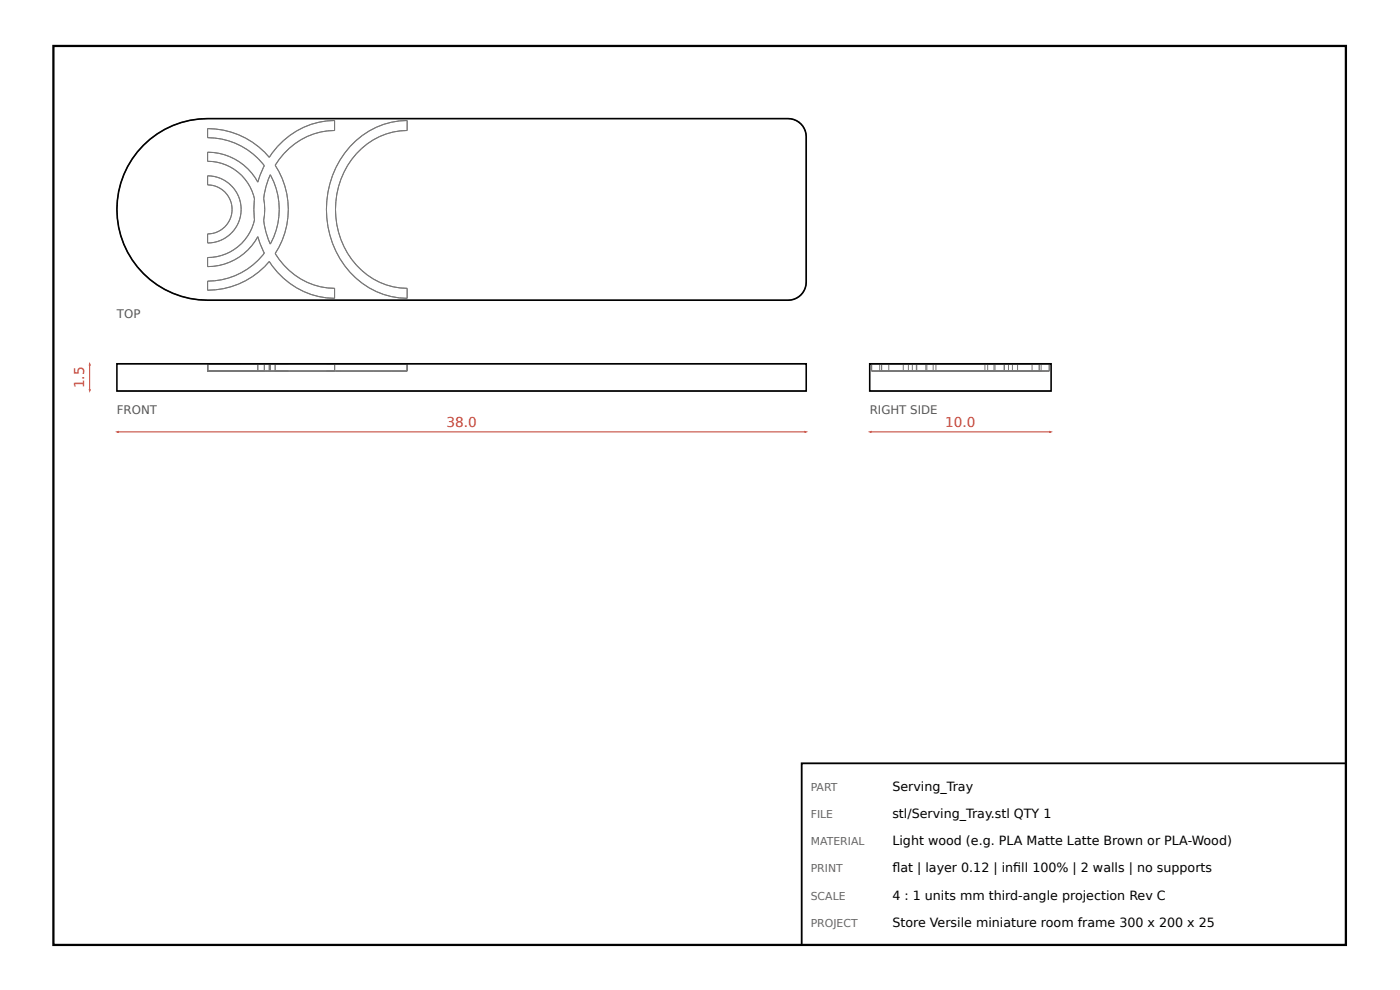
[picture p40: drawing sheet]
<svg xmlns="http://www.w3.org/2000/svg" width="297mm" height="210mm" viewBox="0 0 297 210" stroke-linecap="round" stroke-linejoin="round" font-family="sans-serif">
<defs><g id="words">
<g font-size="2.9" fill="#c0392b">
<text x="17.9" y="82.3" transform="rotate(-90 17.9 82.3)">1.5</text>
<text x="94.7" y="90.6">38.0</text>
<text x="200.5" y="90.6">10.0</text>
</g>
<g font-size="2.7">
<text x="189.3" y="167.6">Serving_Tray</text>
<text x="189.3" y="173.4">stl/Serving_Tray.stl QTY 1</text>
<text x="189.3" y="179.2">Light wood (e.g. PLA Matte Latte Brown or PLA-Wood)</text>
<text x="189.3" y="184.9">fat | layer 0.12 | infll 100% | 2 walls | no supports</text>
<text x="189.3" y="184.9">l</text>
<text x="215" y="184.9">i</text>
<text x="189.3" y="190.7">4 : 1 units mm third-angle projection Rev C</text>
<text x="189.3" y="196.5">Store Versile miniature room frame 300 x 200 x 25</text>
</g>
<g font-size="2.5" fill="#555">
<text x="24.8" y="67.5">TOP</text>
<text x="24.8" y="87.7">FRONT</text>
<text x="184.5" y="87.7">RIGHT SIDE</text>
</g>
<g font-size="2.3" fill="#666">
<text x="172" y="167.6">PART</text>
<text x="172" y="173.4">FILE</text>
<text x="172" y="179.2">MATERIAL</text>
<text x="172" y="184.9">PRINT</text>
<text x="172" y="190.7">SCALE</text>
<text x="172" y="196.5">PROJECT</text>
</g>
</g></defs>
<path d="M11.3 9.7h274.2v190.6h-274.2z" fill="none" stroke="#000" stroke-width=".48"/>
<g fill="none" stroke="#777" stroke-width=".21">
<path d="M30.4 30.8a19.2 19.2 0 0 1 13.6-5.7h123.2a3.8 3.8 0 0 1 3.8 3.9v30.8a3.8 3.8 0 0 1-3.8 3.8h-123.2a19.2 19.2 0 0 1-17.7-11.8 19.2 19.2 0 0 1 4.1-21zM44 27.3a17 17 0 0 1 13.1 6.1 16.6 16.6 0 0 1 13.9-7.9v2.2a14.9 14.9 0 0 0-12.6 7.3 17.1 17.1 0 0 1 0 18.8 14.9 14.9 0 0 0 12.6 7.3v2.1a16.6 16.6 0 0 1-13.9-7.8 17.1 17.1 0 0 1-13.1 6.1v-1.9a15.1 15.1 0 0 0 12.1-5.9l-1.4-3.5a12.1 12.1 0 0 1-10.7 6.3v-1.9a10.2 10.2 0 0 0 10-8l-.1-2.2a7.4 7.4 0 0 0-2-6.5 10.1 10.1 0 0 0-7.9-3.7v-1.9a12.1 12.1 0 0 1 10.7 6.3l1.4-3.5a15.1 15.1 0 0 0-12.1-5.9zM44 37.3a7.1 7.1 0 0 1 7.2 7.1 7.1 7.1 0 0 1-7.2 7.1v-1.9a5.2 5.2 0 0 0 5.2-5.2 5.2 5.2 0 0 0-5.2-5.2zM57.3 37.1a15.1 15.1 0 0 1 0 14.6 11.4 11.4 0 0 1-1.1-7.3l-.1-1.2a10 10 0 0 1 1.2-6.1zM74.3 31.1a16.4 16.4 0 0 1 12.1-5.6v2.2a15.7 15.7 0 0 0-14.9 13.4 17.2 17.2 0 0 0 9.1 18.8 14 14 0 0 0 5.8 1.2v2.1a17.6 17.6 0 0 1-16.8-15.1 20.2 20.2 0 0 1 4.7-17zM24.8 77.1h146.2M44 77.1v1.6h42.4v-1.6M54.7 77.1v1.6M56.1 77.1v1.6M57.1 77.1v1.6M57.3 77.1v1.6M58.4 77.1v1.6"/>
<path d="M71 77.1v1.6M184.5 77.1h38.5M184.9 77.1v1.6h37.7v-1.6M186.6 77.1v1.6M187 77.1v1.6M188.6 77.1v1.6M191.6 77.1v1.6M192.7 77.1v1.6M193.6 77.1v1.6M194.4 77.1v1.6M194.5 77.1v1.6M196.4 77.1v1.6"/>
<path d="M196.6 77.1v1.6M198 77.1v1.6M198.6 77.1v1.6M208.9 77.1v1.6M209.5 77.1v1.6M210.9 77.1v1.6M211.1 77.1v1.6M213 77.1v1.6M213.1 77.1v1.6M214 77.1v1.6M214.8 77.1v1.6M215.9 77.1v1.6"/>
<path d="M219 77.1v1.6M220.5 77.1v1.6M220.9 77.1v1.6M24.8 82.9h146.2M184.5 82.9h38.5"/>
</g>
<path d="M30.4 30.8a19.2 19.2 0 0 1 13.6-5.7h123.2a3.9 3.9 0 0 1 3.8 3.9v30.8a3.8 3.8 0 0 1-3.8 3.8h-123.2a19.3 19.3 0 0 1-17.7-11.8 19.3 19.3 0 0 1 4.1-21zM24.8 77.1h146.2v5.8h-146.2zM184.5 77.1h38.5v5.8h-38.5z" fill="none" stroke="#000" stroke-width=".34"/>
<path d="M24.8 91.6h146.2" fill="none" stroke="#c0392b" stroke-width=".21"/>
<g fill="#c0392b">
<path d="M24.4 91.6l.8-.3v.5z"/>
<path d="M170.7 91.3l.7 .3-.7 .2z"/>
</g>
<path d="M19 77.1v5.8" fill="none" stroke="#c0392b" stroke-width=".21"/>
<g fill="#c0392b">
<path d="M18.8 82.5h.5l-.3 .8z"/>
<path d="M19 76.7l.3 .8h-.5z"/>
</g>
<path d="M184.5 91.6h38.5" fill="none" stroke="#c0392b" stroke-width=".21"/>
<g fill="#c0392b">
<path d="M184.1 91.6l.8-.3v.5z"/>
<path d="M222.6 91.3l.8 .3-.8 .2z"/>
</g>
<path d="M170.1 161.8h115.4v38.5h-115.4z" fill="none" stroke="#000" stroke-width=".38"/>
<use href="#words"/>
</svg>
